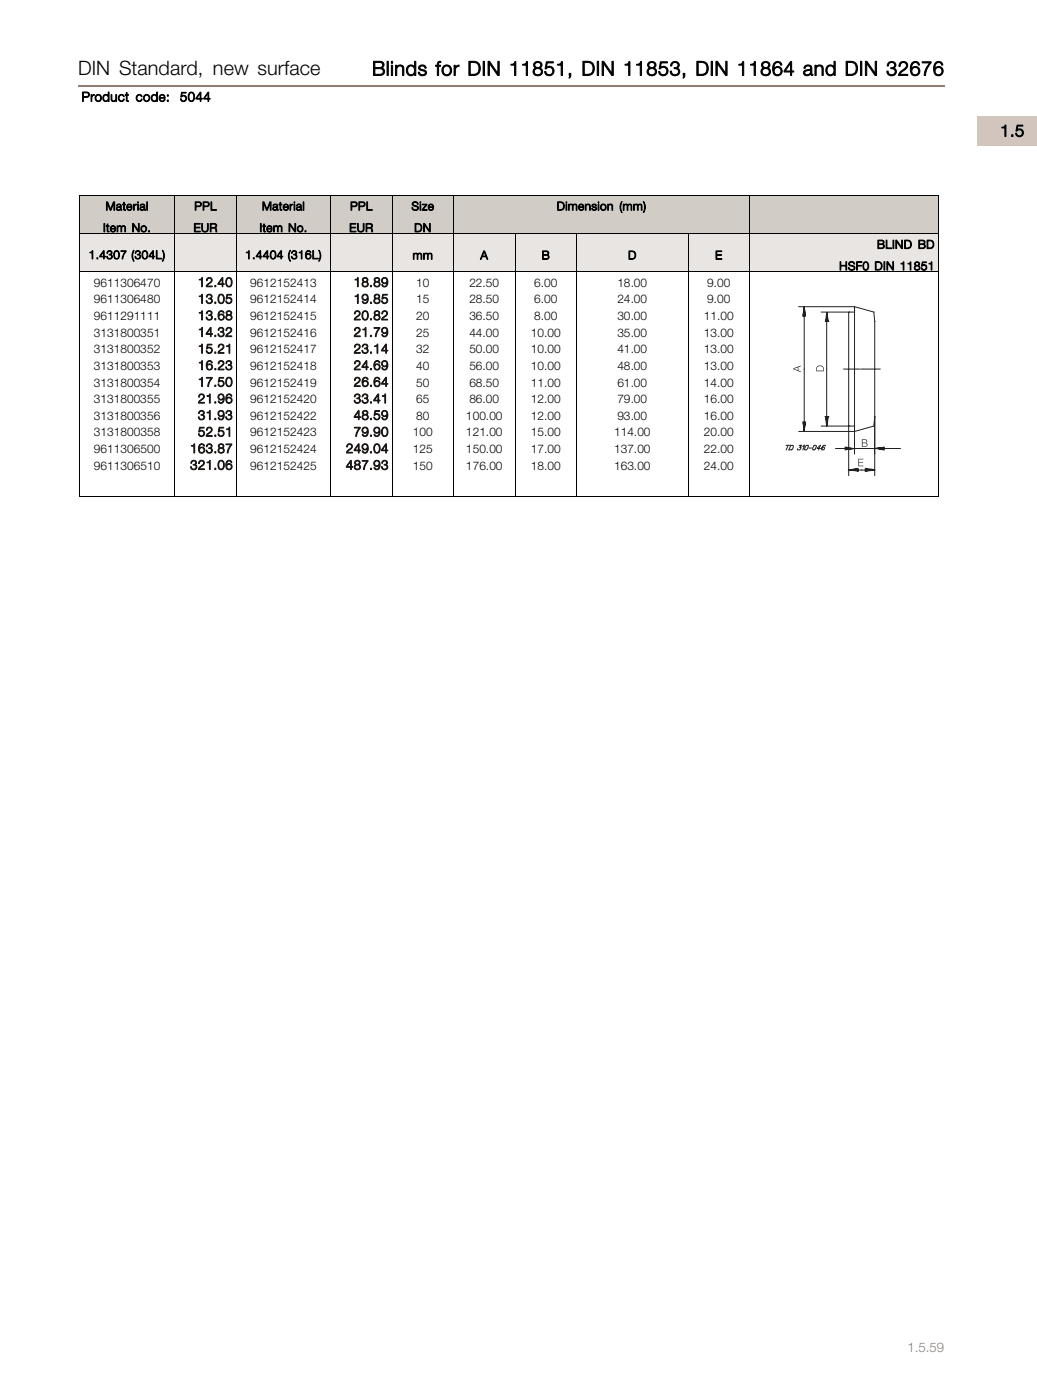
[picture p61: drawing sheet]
<svg xmlns="http://www.w3.org/2000/svg" width="220mm" height="297mm" viewBox="0 0 220 297" stroke-linecap="round" stroke-linejoin="round" font-family="sans-serif">
<defs><g id="words">
<g font-size="4.2">
<text x="16.6" y="16">DIN Standard, new surface</text>
<text x="78.9" y="16">Blinds for DIN 11851, DIN 11853, DIN 11864 and DIN 32676</text>
</g>
<text font-size="3.5" x="212.1" y="29">1.5</text>
<g font-size="2.8">
<text x="17.3" y="21.5">Product code:</text>
<text x="38.2" y="21.5">5044</text>
</g>
<g font-size="2.8" fill="#1c1714">
<text x="42" y="60.9">12.40</text>
<text x="42" y="64.4">13.05</text>
<text x="75" y="60.9">18.89</text>
<text x="75" y="64.4">19.85</text>
<text x="42" y="67.9">13.68</text>
<text x="42" y="71.5">14.32</text>
<text x="75" y="67.9">20.82</text>
<text x="75" y="71.5">21.79</text>
<text x="42" y="75">15.21</text>
<text x="75" y="75">23.14</text>
<text x="42" y="78.5">16.23</text>
<text x="42" y="82">17.50</text>
<text x="75" y="78.5">24.69</text>
<text x="75" y="82">26.64</text>
<text x="42" y="85.6">21.96</text>
<text x="42" y="89.1">31.93</text>
<text x="75" y="85.6">33.41</text>
<text x="75" y="89.1">48.59</text>
<text x="42" y="92.6">52.51</text>
<text x="75" y="92.6">79.90</text>
<text x="40.3" y="96.2">163.87</text>
<text x="40.3" y="99.7">321.06</text>
<text x="73.4" y="96.2">249.04</text>
<text x="73.4" y="99.7">487.93</text>
</g>
<text font-size="2.8" fill="#937d72" x="192.4" y="287">1.5.59</text>
<g font-size="2.5">
<text x="22.4" y="44.6">Material</text>
<text x="41.2" y="44.6">PPL</text>
<text x="55.6" y="44.6">Material</text>
<text x="74.3" y="44.6">PPL</text>
<text x="87.3" y="44.6">Size</text>
<text x="118.1" y="44.6">Dimension (mm)</text>
<text x="21.8" y="49.2">Item No.</text>
<text x="41" y="49.2">EUR</text>
<text x="55" y="49.2">Item No.</text>
<text x="74.1" y="49.2">EUR</text>
<text x="87.8" y="49.2">DN</text>
<text x="186" y="52.8">BLIND BD</text>
<text x="18.8" y="55">1.4307 (304L)</text>
<text x="52" y="55">1.4404 (316L)</text>
<text x="87.5" y="55.1">mm</text>
<text x="101.9" y="55.1">A</text>
<text x="114.9" y="55.1">B</text>
<text x="133.2" y="55.1">D</text>
<text x="151.7" y="55.1">E</text>
<text x="178" y="57.3">HSF0 DIN 11851</text>
<text x="19.9" y="60.9">9611306470</text>
<text x="19.9" y="64.4">9611306480</text>
<text x="53.1" y="60.9">9612152413</text>
<text x="53.1" y="64.4">9612152414</text>
<text x="88.3" y="60.9">10</text>
<text x="88.3" y="64.4">15</text>
<text x="99.5" y="60.9">22.50</text>
<text x="99.5" y="64.4">28.50</text>
<text x="113.3" y="60.9">6.00</text>
<text x="113.3" y="64.4">6.00</text>
<text x="130.9" y="60.9">18.00</text>
<text x="130.9" y="64.4">24.00</text>
<text x="150" y="60.9">9.00</text>
<text x="150" y="64.4">9.00</text>
<text x="19.9" y="67.9">9611291111</text>
<text x="19.9" y="71.5">3131800351</text>
<text x="53.1" y="67.9">9612152415</text>
<text x="53.1" y="71.5">9612152416</text>
<text x="88.3" y="67.9">20</text>
<text x="88.3" y="71.5">25</text>
<text x="99.5" y="67.9">36.50</text>
<text x="99.5" y="71.5">44.00</text>
<text x="112.6" y="71.5">10.00</text>
<text x="113.3" y="67.9">8.00</text>
<text x="130.9" y="67.9">30.00</text>
<text x="130.9" y="71.5">35.00</text>
<text x="149.3" y="67.9">11.00</text>
<text x="149.3" y="71.5">13.00</text>
<text x="19.9" y="75">3131800352</text>
<text x="53.1" y="75">9612152417</text>
<text x="88.3" y="75">32</text>
<text x="99.5" y="75">50.00</text>
<text x="112.6" y="75">10.00</text>
<text x="130.9" y="75">41.00</text>
<text x="149.3" y="75">13.00</text>
<text x="19.9" y="78.5">3131800353</text>
<text x="19.9" y="82">3131800354</text>
<text x="53.1" y="78.5">9612152418</text>
<text x="53.1" y="82">9612152419</text>
<text x="88.3" y="78.5">40</text>
<text x="88.3" y="82">50</text>
<text x="99.5" y="78.5">56.00</text>
<text x="99.5" y="82">68.50</text>
<text x="112.6" y="78.5">10.00</text>
<text x="112.6" y="82">11.00</text>
<text x="130.9" y="78.5">48.00</text>
<text x="130.9" y="82">61.00</text>
<text x="149.3" y="78.5">13.00</text>
<text x="149.3" y="82">14.00</text>
<text x="19.9" y="85.6">3131800355</text>
<text x="19.9" y="89.1">3131800356</text>
<text x="53.1" y="85.6">9612152420</text>
<text x="53.1" y="89.1">9612152422</text>
<text x="88.3" y="85.6">65</text>
<text x="88.3" y="89.1">80</text>
<text x="98.8" y="89.1">100.00</text>
<text x="99.5" y="85.6">86.00</text>
<text x="112.6" y="89.1">12.00</text>
<text x="112.6" y="85.6">12.00</text>
<text x="130.9" y="89.1">93.00</text>
<text x="130.9" y="85.6">79.00</text>
<text x="149.3" y="89.1">16.00</text>
<text x="149.3" y="85.6">16.00</text>
<text x="19.9" y="92.6">3131800358</text>
<text x="53.1" y="92.6">9612152423</text>
<text x="87.6" y="92.6">100</text>
<text x="98.8" y="92.6">121.00</text>
<text x="112.6" y="92.6">15.00</text>
<text x="130.2" y="92.6">114.00</text>
<text x="149.3" y="92.6">20.00</text>
<text x="19.9" y="96.2">9611306500</text>
<text x="19.9" y="99.7">9611306510</text>
<text x="53.1" y="96.2">9612152424</text>
<text x="53.1" y="99.7">9612152425</text>
<text x="87.6" y="96.2">125</text>
<text x="87.6" y="99.7">150</text>
<text x="98.8" y="96.2">150.00</text>
<text x="98.8" y="99.7">176.00</text>
<text x="112.6" y="96.2">17.00</text>
<text x="112.6" y="99.7">18.00</text>
<text x="130.2" y="96.2">137.00</text>
<text x="130.2" y="99.7">163.00</text>
<text x="149.3" y="96.2">22.00</text>
<text x="149.3" y="99.7">24.00</text>
</g>
</g></defs>
<path d="M16.6 18.3h183.7" fill="none" stroke="#937d72" stroke-width=".36"/>
<path d="M207.2 24.7h12.8v6.2h-12.8z" fill="#d1c5bd"/>
<path d="M16.8 41.5h182.2v8.1h-182.2z" fill="#d1ccc6"/>
<path d="M16.8 49.6v-8.1h182.2v8.1M37.1 41.4v8.2M50.1 41.4v8.2M70.1 41.4v8.2M83.2 41.4v8.2M96.2 41.4v8.2M159 41.4v8.2" fill="none" stroke="#000" stroke-width=".21"/>
<g fill="#e8e5e2">
<path d="M16.8 49.6h129.1v8.1h-129.1z"/>
<path d="M145.9 49.6h53v8.1h-53z"/>
</g>
<path d="M16.8 57.7h182.2M37.1 49.6v50.5M50.1 49.6v50.5M70.1 49.6v50.5M83.2 49.6v50.5M96.2 49.6v50.5M109.2 49.6v50.5M122.3 49.6v50.5M145.9 49.6v50.5M159 49.6v50.5M198.9 49.6v50.5M199 49.6h-182.2v50.5" fill="none" stroke="#000" stroke-width=".21"/>
<g fill="none" stroke="#231f20" stroke-width=".21">
<path d="M169.4 65.1h11.8v1.1h-7M170.6 66.7v-.6l-.1 .8h.2l-.1-1.2-.2 1.3h.3l-.1-1.9-.3 1.7v.3h.5l-.2-2v26.5l-.3-2h.5l-.2 2-.2-1.9h.3l-.1 1.3-.1-1.2h.2l-.1 .7v-.5M175.3 67.9l.1 .2-.1-.8-.1 .8h.3l-.2-1.3-.2 1.3h.5l-.3-1.9-.3 2h.7l-.4-2v24.2l-.3-2h.7l-.4 2-.2-1.9h.5l-.3 1.4-.1-1.3h.3l-.2 .8 .1-.8-.1 .2M178.9 78.3h3.4M180.1 66.2l-.1 34.7M182.6 78.3h.5M183.3 78.3h3.4M166.7 94.5h.7M167.1 94.5l-.4 1M167.7 94.5h.5a.83 .83 0 0 1-.3 1h-.6zM169.4 91.6h11.8M169.5 94.5h.6l-.5 .4 .3 .2-.3 .4h-.5v-.2"/>
<path d="M170.3 94.7l.3-.2-.3 1M170.7 94.8l.3-.3h.4v.4l-.4 .6h-.3zM171.6 95.1h.5M172.7 94.5l.4 .1a.6 .6 0 0 1-.1 .6 .6 .6 0 0 1-.6 .2v-.4zM174 95.2h-.7l.7-.7-.4 1M174.2 90.4h7v5.9M175 94.6l-.3-.1-.4 .5v.5h.4l.1-.2-.1-.4h-.2l-.2 .3M177.2 95.2h4l-2 .3v-.6l2 .3-1.9 .2v-.4l1.4 .2-1.3 .1v-.2l.7 .1h-.7h.2M180 90.3l.1 .1M181.2 91.6v-26.5l4.1 1.1 .2 2v32.7M181.2 95.2h4.3M181.6 99.8l.1-.1-.7 .1 .8 .1v-.3l-1.2 .2 1.3 .2v-.5l-1.9 .3 2 .3v-.6l-2 .3h5.5l-1.8 .3h-.2v-.6l2 .2-1.9 .3v-.5l1.4 .3-1.3 .1v-.3l.8 .2-.7-.1 .1 .1"/>
<path d="M185.5 88.4l-.2 2-4.1 1.2M187.1 95.2h.2h-.7l.7 .1v-.2l-1.2 .1 1.3 .2v-.4l-1.9 .2 1.7 .3h.3v-.6l-2 .3h5.4"/>
</g>
<g fill="#231f20">
<path d="M182 97.4h1.1v.1h-.9v.6h.8v.1h-.8v.6h.9v.2h-1.1z"/>
<path d="M182.8 93.2h.6a.39 .39 0 0 1 .5 .3 .39 .39 0 0 1-.2 .5 .43 .43 0 0 1 .3 .5 .43 .43 0 0 1-.6 .3h-.6zM182.9 93.4v.5h.7l.2-.1-.2-.4zM182.9 94.1v.6h.7l.2-.2-.1-.4z"/>
<path d="M168.2 78.2l1.6-.6v.1l-.5 .2v.7l.5 .2v.2l-1.6-.6zM168.4 78.3l.8 .3v-.6z"/>
<path d="M173.3 77.7a.82 .82 0 0 1 .9-.1 .82 .82 0 0 1 .5 .7v.5h-1.6zM173.4 77.9l-.2 .8h1.4a.72 .72 0 0 0-.3-.9 .72 .72 0 0 0-.9 .1z"/>
</g>
<path d="M16.8 105.3h182.2M16.8 100v5.3M37.1 100v5.3M50.1 100v5.3M70.1 100v5.3M83.2 100v5.3M96.2 100v5.3M109.2 100v5.3M122.3 100v5.3M145.9 100v5.3M159 100v5.3M198.9 100v5.3" fill="none" stroke="#000" stroke-width=".21"/>
<use href="#words"/>
</svg>
